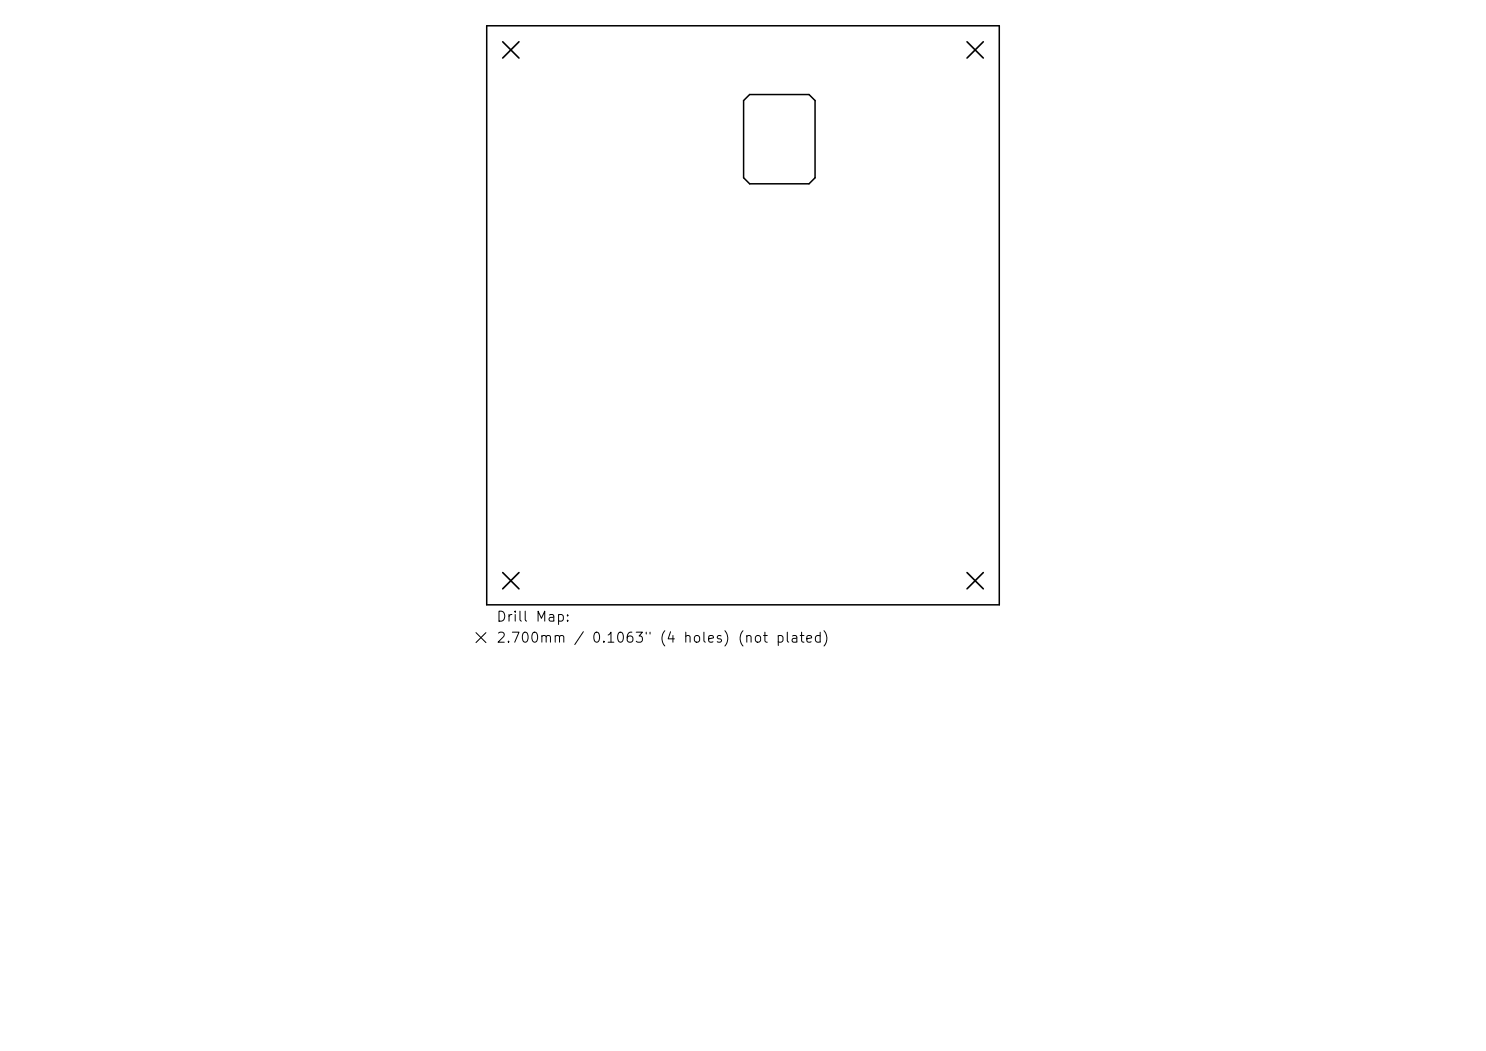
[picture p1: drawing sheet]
<svg xmlns="http://www.w3.org/2000/svg" width="297mm" height="210mm" viewBox="0 0 297 210" stroke-linecap="round" stroke-linejoin="round" font-family="sans-serif">
<defs><g id="words">
<g font-size="2">
<text x="99.1" y="124.7">Drill Map:</text>
<text x="99.1" y="128.9">2.700mm / 0.1063&quot; (4 holes) (not plated)</text>
</g>
</g></defs>
<path d="M97.3 5.2h102.4v115.7h-102.4zM149.8 18.9h11.9l1.2 1.2v15.4l-1.2 1.2h-11.9l-1.2-1.2v-15.4z" fill="none" stroke="#000" stroke-width=".3"/>
<path d="M100.5 8.3l3.2 3.3M103.7 8.3l-3.2 3.3M193.3 8.3l3.2 3.3M196.5 8.3l-3.2 3.3M100.5 114.4l3.2 3.3M103.7 114.4l-3.2 3.3M193.3 114.4l3.2 3.3M196.5 114.4l-3.2 3.3" fill="none" stroke="#000" stroke-width=".33"/>
<path d="M95.1 126.4l2 2M97.1 126.4l-2 2" fill="none" stroke="#000" stroke-width=".2"/>
<use href="#words"/>
</svg>
